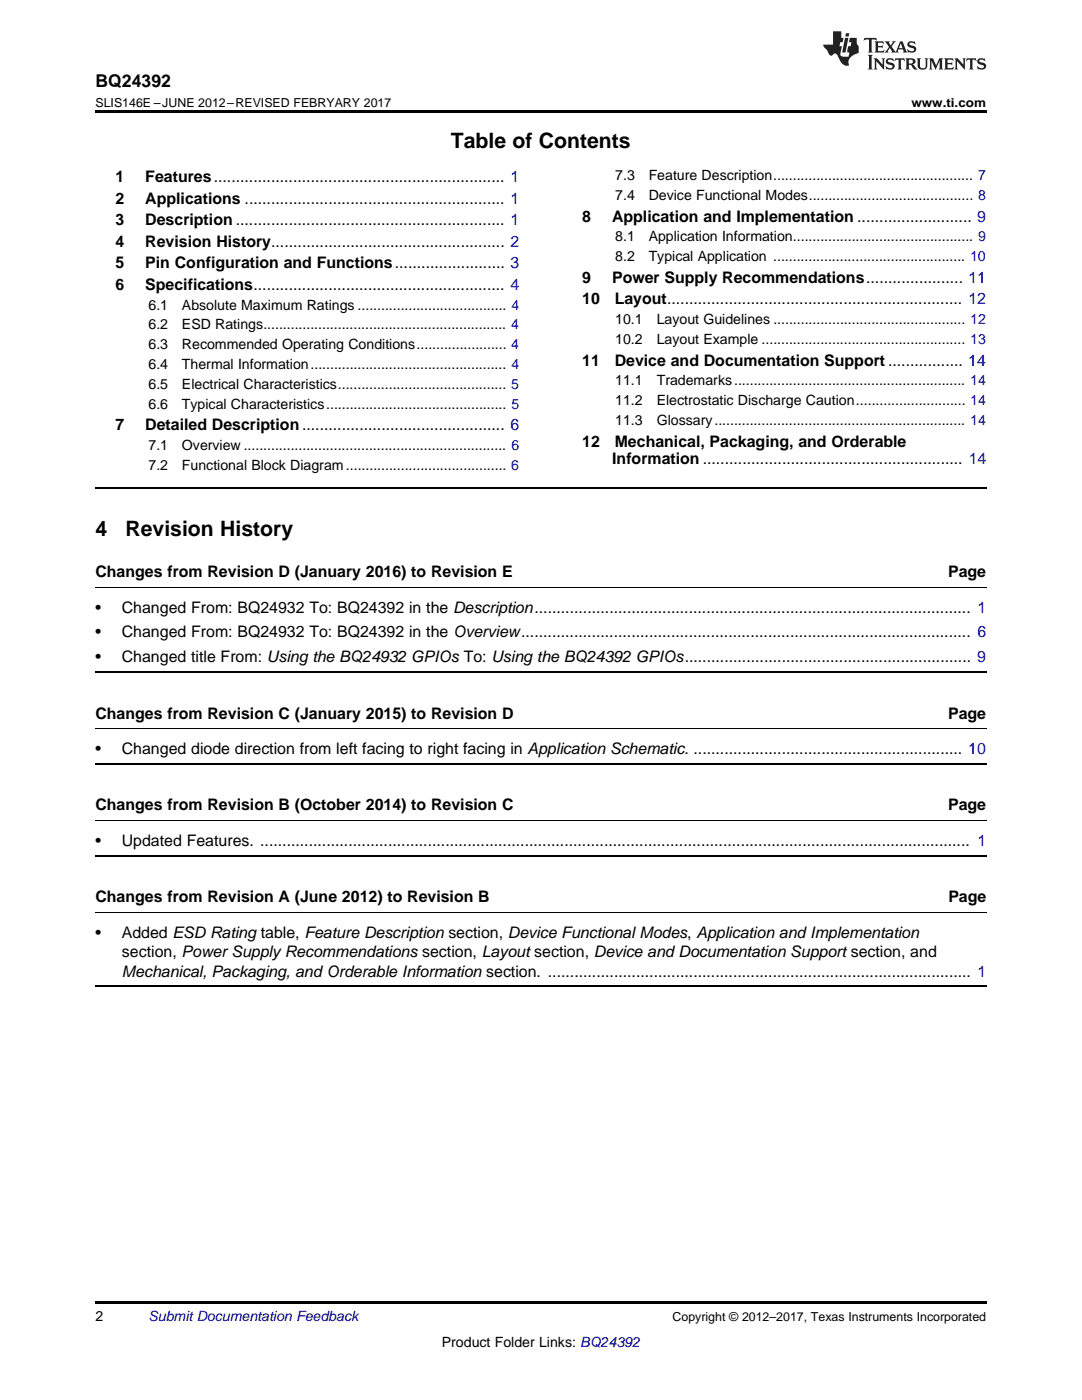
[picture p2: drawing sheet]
<svg xmlns="http://www.w3.org/2000/svg" width="216mm" height="279mm" viewBox="0 0 216 279" stroke-linecap="round" stroke-linejoin="round" font-family="sans-serif">
<defs><g id="words">
<g font-size="4.2">
<text x="90" y="29.6">Table of Contents</text>
<text x="19" y="107.1">4</text>
<text x="25" y="107.1">Revision History</text>
</g>
<text font-size="3.5" x="19" y="17.3">BQ24392</text>
<g font-size="3.2">
<text x="23" y="36.3">1</text>
<text x="23" y="40.6">2</text>
<text x="29" y="36.3">Features.................................................................. 1</text>
<text x="29" y="40.6">Applications ........................................................... 1</text>
<text x="23" y="44.9">3</text>
<text x="29" y="44.9">Description ............................................................. 1</text>
<text x="116.2" y="44.2">8</text>
<text x="122.1" y="44.2">Application and Implementation .......................... 9</text>
<text x="23" y="49.2">4</text>
<text x="23" y="53.6">5</text>
<text x="29" y="49.2">Revision History..................................................... 2</text>
<text x="29" y="53.6">Pin Configuration and Functions......................... 3</text>
<text x="23" y="57.9">6</text>
<text x="29" y="57.9">Specifications......................................................... 4</text>
<text x="116.2" y="56.4">9</text>
<text x="122.1" y="56.4">Power Supply Recommendations...................... 11</text>
<text x="116.2" y="60.7">10</text>
<text x="122.7" y="60.7">Layout................................................................... 12</text>
<text x="116.2" y="73">11</text>
<text x="122.7" y="73">Device and Documentation Support ................. 14</text>
<text x="23" y="85.9">7</text>
<text x="29" y="85.9">Detailed Description.............................................. 6</text>
<text x="116.2" y="89.1">12</text>
<text x="122.7" y="89.1">Mechanical, Packaging, and Orderable</text>
<text x="122.2" y="92.6">Information ........................................................... 14</text>
<text x="19" y="115.2">Changes from Revision D (January 2016) to Revision E</text>
<text x="189.2" y="115.2">Page</text>
<text x="19" y="122.2">•</text>
<text x="24.3" y="122.2">Changed From: BQ24932 To: BQ24392 in the Description................................................................................................... 1</text>
<text x="19" y="127.2">•</text>
<text x="24.3" y="127.2">Changed From: BQ24932 To: BQ24392 in the Overview...................................................................................................... 6</text>
<text x="19" y="132.1">•</text>
<text x="24.3" y="132.1">Changed title From: Using the BQ24932 GPIOs To: Using the BQ24392 GPIOs................................................................. 9</text>
<text x="19" y="143.4">Changes from Revision C (January 2015) to Revision D</text>
<text x="189.2" y="143.4">Page</text>
<text x="19" y="150.5">•</text>
<text x="24.3" y="150.5">Changed diode direction from left facing to right facing in Application Schematic. ............................................................. 10</text>
<text x="19" y="161.7">Changes from Revision B (October 2014) to Revision C</text>
<text x="189.2" y="161.7">Page</text>
<text x="19" y="168.8">•</text>
<text x="24.3" y="168.8">Updated Features. ................................................................................................................................................................. 1</text>
<text x="19" y="180.1">Changes from Revision A (June 2012) to Revision B</text>
<text x="189.2" y="180.1">Page</text>
<text x="19" y="187.1">•</text>
<text x="24.3" y="187.1">Added ESD Rating table, Feature Description section, Device Functional Modes, Application and Implementation</text>
<text x="24.3" y="191">section, Power Supply Recommendations section, Layout section, Device and Documentation Support section, and</text>
<text x="24.3" y="194.9">Mechanical, Packaging, and Orderable Information section. ................................................................................................ 1</text>
</g>
<g font-size="2.8">
<text x="122.8" y="36">7.3</text>
<text x="129.4" y="36">Feature Description................................................... 7</text>
<text x="122.8" y="39.9">7.4</text>
<text x="129.4" y="39.9">Device Functional Modes.......................................... 8</text>
<text x="122.8" y="48.2">8.1</text>
<text x="122.8" y="52.1">8.2</text>
<text x="129.4" y="48.2">Application Information.............................................. 9</text>
<text x="129.4" y="52.1">Typical Application ................................................. 10</text>
<text x="29.6" y="61.8">6.1</text>
<text x="29.6" y="65.8">6.2</text>
<text x="36.3" y="61.8">Absolute Maximum Ratings ...................................... 4</text>
<text x="36.3" y="65.8">ESD Ratings.............................................................. 4</text>
<text x="122.8" y="64.7">10.1</text>
<text x="131" y="64.7">Layout Guidelines ................................................. 12</text>
<text x="29.6" y="69.7">6.3</text>
<text x="36.3" y="69.7">Recommended Operating Conditions....................... 4</text>
<text x="122.8" y="68.7">10.2</text>
<text x="131" y="68.7">Layout Example .................................................... 13</text>
<text x="29.6" y="73.7">6.4</text>
<text x="29.6" y="77.6">6.5</text>
<text x="36.3" y="73.7">Thermal Information.................................................. 4</text>
<text x="36.3" y="77.6">Electrical Characteristics........................................... 5</text>
<text x="122.8" y="76.9">11.1</text>
<text x="131" y="76.9">Trademarks........................................................... 14</text>
<text x="29.6" y="81.6">6.6</text>
<text x="36.3" y="81.6">Typical Characteristics.............................................. 5</text>
<text x="122.8" y="80.9">11.2</text>
<text x="131" y="80.9">Electrostatic Discharge Caution............................ 14</text>
<text x="29.6" y="89.8">7.1</text>
<text x="36.3" y="89.8">Overview ................................................................... 6</text>
<text x="122.8" y="84.8">11.3</text>
<text x="131" y="84.8">Glossary................................................................ 14</text>
<text x="29.6" y="93.8">7.2</text>
<text x="36.3" y="93.8">Functional Block Diagram......................................... 6</text>
<text x="19" y="263.6">2</text>
<text x="88.2" y="268.9">Product Folder Links: BQ24392</text>
</g>
<text font-size="2.8" fill="#0000c8" x="29.6" y="263.6">Submit Documentation Feedback</text>
<g font-size="2.5">
<text x="19" y="21.4">SLIS146E –JUNE 2012–REVISED FEBRYARY 2017</text>
<text x="181.9" y="21.4">www.ti.com</text>
<text x="134.2" y="263.6">Copyright © 2012–2017, Texas Instruments Incorporated</text>
</g>
</g></defs>
<path d="M19 22h177.8v.5h-177.8zM19 259.7h177.8v.5h-177.8z" fill="#000"/>
<path d="M19 97.5h177.8M19 134.1h177.8M19 152.4h177.8M19 170.7h177.8M19 196.8h177.8" fill="none" stroke="#000" stroke-width=".35"/>
<path d="M19 117.2h177.8M19 145.5h177.8M19 163.8h177.8M19 182.2h177.8" fill="none" stroke="#000" stroke-width=".2"/>
<g fill="#231f20">
<path d="M172.5 7.6l-.1 .5 .4-.2h.6v.1v2.1l-.2 .4h.9l-.2-.4v-2.1l.1-.1h.5l.5 .2-.2-.5zM174.5 8.3l.2 .3v1.5l-.2 .4h1.8l.2-.6a1.04 1.04 0 0 1-1.3 .2v-.7h.6l.3 .2v-.6l-.3 .2h-.6v-.6l.8-.1 .4 .3-.2-.5zM176.5 8.3l.9 1.1-.9 1.1h.8l-.2-.2 .4-.7 .5 .7-.2 .2h1.5l-.2-.2 .2-.4h.9l.1 .4-.2 .2h1l-.3-.3-.7-1.9h-.5l-.9 2-.8-1 .9-1h-.8l.1 .3-.4 .5-.3-.6 .1-.2zM179.7 8.6l.4 1h-.7zM181.3 8.4a.63 .63 0 0 0-.2 .7 .63 .63 0 0 0 .6 .4l.6 .2 .1 .2a.75 .75 0 0 1-.7 .4 .75 .75 0 0 1-.6-.5l.1 .7 .1-.1a1.11 1.11 0 0 0 1.5-.6 1.13 1.13 0 0 0-1.2-.8l-.1-.4a1.04 1.04 0 0 1 1.2 .2l-.2-.5-.2 .1-.4-.2zM173.2 10.9l.2 .4v2.2l-.2 .4h1l-.3-.4v-2.2l.3-.4zM174.3 11.6l.3 .4v1.5l-.3 .4h.8l-.2-.4v-1.3l1.5 1.7v-1.9l.2-.4h-.7l.2 .4v.9l-1.1-1.3zM177 11.8a.62 .62 0 0 0-.2 .7 .62 .62 0 0 0 .6 .4l.6 .1 .1 .3a.76 .76 0 0 1-.7 .3 .76 .76 0 0 1-.7-.4l.2 .7 .1-.1a1.11 1.11 0 0 0 1.5-.6 1.13 1.13 0 0 0-1.2-.8l-.1-.4a1.04 1.04 0 0 1 1.2 .2l-.2-.6-.2 .1-.5-.1zM178.7 11.6l-.2 .6a.61 .61 0 0 1 .8-.3v1.6l-.2 .4h.9l-.2-.4v-1.6a.63 .63 0 0 1 .7 .3l-.1-.6zM180.6 11.6l.3 .4v1.5l-.3 .4h1l-.2-.2-.1-.8 .6 .2a.76 .76 0 0 0 1.2 .7l-1-1a.58 .58 0 0 0 .6-.5 .58 .58 0 0 0-.5-.6zM181.4 11.9h.1a.45 .45 0 0 1 .5 .1 .45 .45 0 0 1 .1 .5l-.8 .2zM182.9 11.6l.2 .2a2.17 2.17 0 0 0 .3 1.9 .99 .99 0 0 0 1.6-.6v-1.1l.2-.4h-.7l.2 .2a1.92 1.92 0 0 1-.2 1.8 .6 .6 0 0 1-.9-.5v-1.1l.2-.4zM185.4 11.6l.2 .4v1.5l-.2 .4h.7l-.2-.4v-1.4l.8 1.8 .8-1.8v1.4l-.2 .4h.9l-.2-.4v-1.5l.2-.4h-.8l-.6 1.5-.6-1.5zM188.4 11.6l.2 .4v1.5l-.2 .4h1.8l.1-.6a1.04 1.04 0 0 1-1.2 .1v-.6h.5l.4 .2v-.6l-.4 .2h-.5v-.7h.8l.3 .3-.1-.6zM190.5 11.6l.2 .4v1.5l-.2 .4h.7l-.2-.4v-1.3l1.5 1.7v-1.9l.2-.4h-.7l.2 .4v.9l-1.1-1.3zM192.9 11.6l-.1 .6a.61 .61 0 0 1 .7-.3l.1 1.6-.3 .4h1l-.3-.4 .1-1.6a.63 .63 0 0 1 .7 .3l-.1-.6zM195.2 11.8a.62 .62 0 0 0-.2 .7 .62 .62 0 0 0 .6 .4l.6 .1 .1 .3a.76 .76 0 0 1-.7 .3 .76 .76 0 0 1-.6-.4l.1 .7 .1-.1a1.11 1.11 0 0 0 1.6-.6 1.13 1.13 0 0 0-1.3-.8l-.1-.4a1.04 1.04 0 0 1 1.2 .2l-.1-.6-.2 .1-.5-.1z"/>
<path d="M166.2 6.3v2.6h-1.9v.4l.8 .9a.91 .91 0 0 0 1 .8 .56 .56 0 0 1 .5-.3 .56 .56 0 0 1 .5 .3l.4 .8a1.53 1.53 0 0 0 1.9 1.2 1.54 1.54 0 0 1 1-2.1l.9-.3v-1.4a1.52 1.52 0 0 1-.4-1.6h-1.3l-.2 .8h.5l-.2 .8h-.5l-.1 1v.2l.4 .1-.2 .8a1.93 1.93 0 0 1-1.6-.3l.3-1.8h-.5l.2-.8h.4l.2-.8h-.4v-1.3zM168.6 7.6l-.6 2.9h.7l.6-2.9zM168.8 6.6l-.1 .7h.6l.2-.7z"/>
</g>
<use href="#words"/>
</svg>
